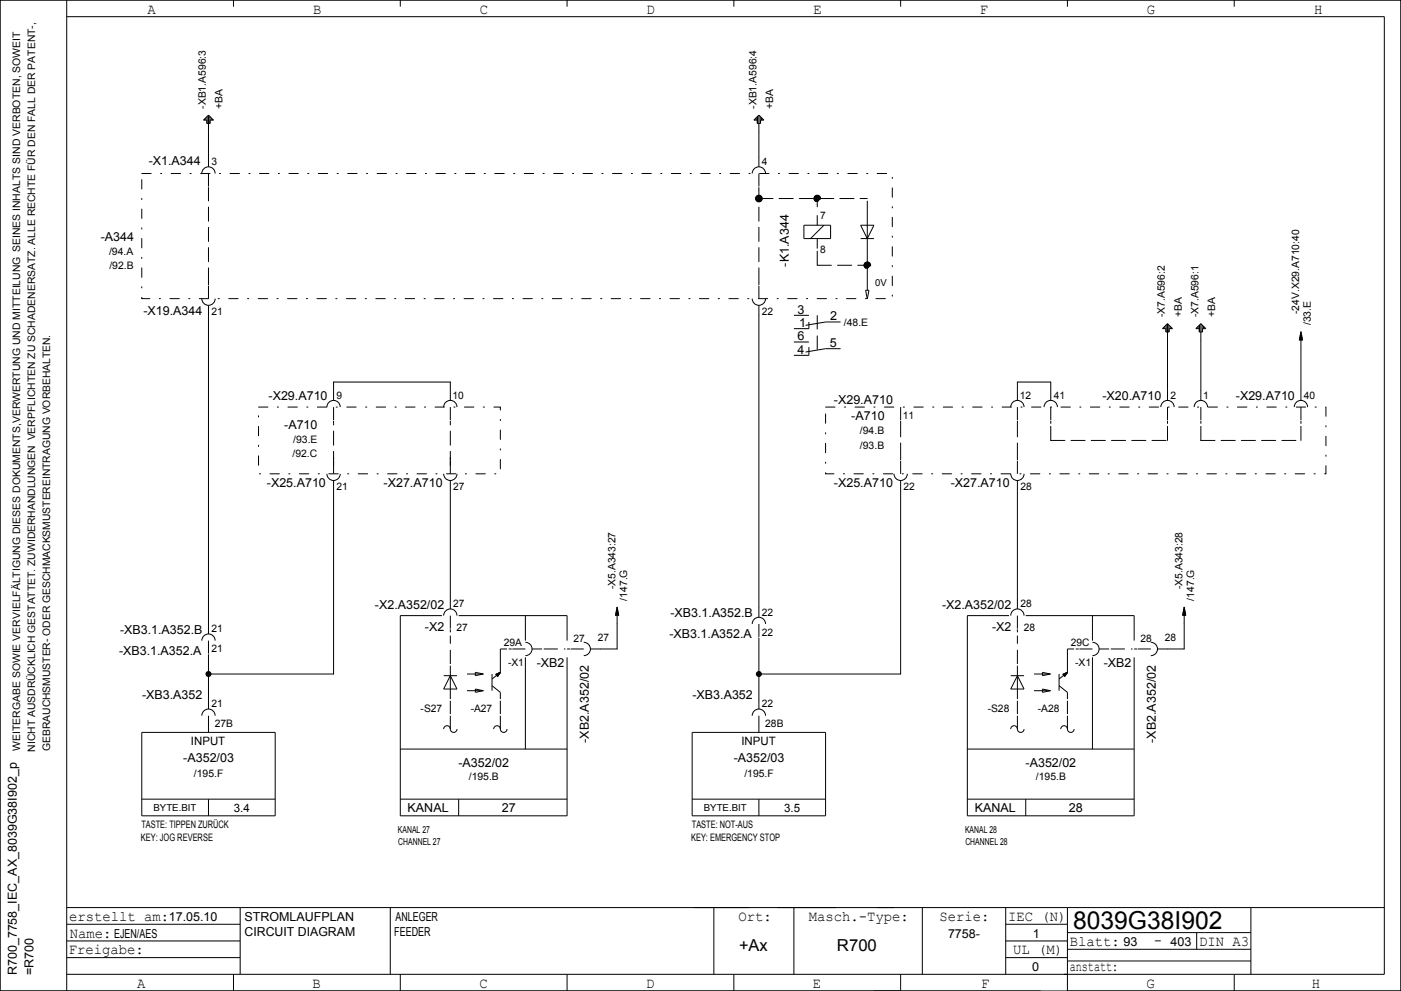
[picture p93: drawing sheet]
<svg xmlns="http://www.w3.org/2000/svg" width="420mm" height="297mm" viewBox="0 0 420 297" stroke-linecap="round" stroke-linejoin="round" font-family="sans-serif">
<defs><g id="words">
<text font-size="7.4" x="321.7" y="278.5">8039G38I902</text>
<g font-size="4.9">
<text x="221.5" y="285">+Ax</text>
<text x="250.9" y="285">R700</text>
</g>
<g font-size="4.4">
<text x="44.3" y="4.2">A</text>
<text x="93.8" y="4.2">B</text>
<text x="143.9" y="4.2">C</text>
<text x="193.9" y="4.2">D</text>
<text x="243.8" y="4.2">E</text>
<text x="293.8" y="4.2">F</text>
<text x="343.8" y="4.2">G</text>
<text x="394" y="4.2">H</text>
<text x="20.7" y="276">erstellt am:</text>
<text x="221.4" y="276">Ort:</text>
<text x="242.5" y="276">Masch.­Type:</text>
<text x="281.6" y="276">Serie:</text>
<text x="302.2" y="276">IEC (N)</text>
<text x="20.9" y="281">Name:</text>
<text x="20.6" y="286">Freigabe:</text>
<text x="303.7" y="286">UL (M)</text>
<text x="320.7" y="283.5">Blatt:</text>
<text x="346" y="283.2">­</text>
<text x="359.5" y="283.5">DIN A3</text>
<text x="320.7" y="291">anstatt:</text>
<text x="41.1" y="296">A</text>
<text x="93.7" y="296">B</text>
<text x="143.7" y="296">C</text>
<text x="193.7" y="296">D</text>
<text x="243.7" y="296">E</text>
<text x="294.1" y="296">F</text>
<text x="343.7" y="296">G</text>
<text x="393.3" y="296">H</text>
</g>
<g font-size="3.7">
<text x="44.6" y="49.5">­X1.A344</text>
<text x="30.2" y="72.3">­A344</text>
<text x="236.5" y="79.9" transform="rotate(-90 236.5 79.9)">­K1.A344</text>
<text x="43" y="94.5">­X19.A344</text>
<text x="239.1" y="94">3</text>
<text x="248.9" y="96">2</text>
<text x="239.1" y="102">6</text>
<text x="239.6" y="98">1</text>
<text x="239.1" y="106">4</text>
<text x="248.8" y="104">5</text>
<text x="80.5" y="120">­X29.A710</text>
<text x="330.5" y="120">­X20.A710</text>
<text x="370.5" y="120">­X29.A710</text>
<text x="250" y="121">­X29.A710</text>
<text x="85.2" y="128.5">­A710</text>
<text x="255.2" y="126">­A710</text>
<text x="80" y="146">­X25.A710</text>
<text x="115" y="146">­X27.A710</text>
<text x="250" y="146">­X25.A710</text>
<text x="285" y="146">­X27.A710</text>
<text x="112.4" y="182.5">­X2.A352/02</text>
<text x="201" y="185">­XB3.1.A352.B</text>
<text x="282.4" y="182.5">­X2.A352/02</text>
<text x="36" y="190">­XB3.1.A352.B</text>
<text x="127.4" y="189">­X2</text>
<text x="200.7" y="191.2">­XB3.1.A352.A</text>
<text x="297.4" y="189">­X2</text>
<text x="35.7" y="196.2">­XB3.1.A352.A</text>
<text x="160.9" y="200">­XB2</text>
<text x="330.9" y="200">­XB2</text>
<text x="42.6" y="209.5">­XB3.A352</text>
<text x="207.6" y="209.5">­XB3.A352</text>
<text x="176.5" y="222.6" transform="rotate(-90 176.5 222.6)">­XB2.A352/02</text>
<text x="346.5" y="222.6" transform="rotate(-90 346.5 222.6)">­XB2.A352/02</text>
<text x="55" y="228.5">­A352/03</text>
<text x="137.4" y="230">­A352/02</text>
<text x="219.9" y="228.5">­A352/03</text>
<text x="307.4" y="230">­A352/02</text>
<text x="122.2" y="243.5">KANAL</text>
<text x="150.4" y="243.5">27</text>
<text x="292.2" y="243.5">KANAL</text>
<text x="320.4" y="243.5">28</text>
<text x="50.6" y="276">17.05.10</text>
<text x="73.3" y="276">STROMLAUFPLAN</text>
<text x="118.6" y="276">ANLEGER</text>
<text x="34.2" y="281">EJEN/AES</text>
<text x="73.3" y="280.5">CIRCUIT DIAGRAM</text>
<text x="118.2" y="280.5">FEEDER</text>
<text x="284.2" y="281">7758­</text>
<text x="309.6" y="281">1</text>
<text x="336.8" y="283.5">93</text>
<text x="350.9" y="283.5">403</text>
<text x="5" y="292.3" transform="rotate(-90 5 292.3)">R700_7758_IEC_AX_8039G38I902_p</text>
<text x="10" y="292.2" transform="rotate(-90 10 292.2)">=R700</text>
<text x="309.4" y="291">0</text>
</g>
<g font-size="3.5">
<text x="57.3" y="223.4">INPUT</text>
<text x="222.2" y="223.4">INPUT</text>
<text x="70.1" y="243.4">3.4</text>
<text x="235.1" y="243.4">3.5</text>
</g>
<g font-size="3.1">
<text x="61.8" y="32.6" transform="rotate(-90 61.8 32.6)">­XB1.A596:3</text>
<text x="66.8" y="32.6" transform="rotate(-90 66.8 32.6)">+BA</text>
<text x="226.8" y="32.6" transform="rotate(-90 226.8 32.6)">­XB1.A596:4</text>
<text x="231.7" y="32.6" transform="rotate(-90 231.7 32.6)">+BA</text>
<text x="63.4" y="49.5">3</text>
<text x="228.4" y="49.5">4</text>
<text x="245.9" y="65.8">7</text>
<text x="32.7" y="76.4">/94.A</text>
<text x="245.9" y="75.7">8</text>
<text x="32.8" y="80.8">/92.B</text>
<text x="63.4" y="94.5">21</text>
<text x="228.4" y="94.5">22</text>
<text x="349.2" y="95.1" transform="rotate(-90 349.2 95.1)">­X7.A596:2</text>
<text x="354.2" y="95.1" transform="rotate(-90 354.2 95.1)">+BA</text>
<text x="359.3" y="95.1" transform="rotate(-90 359.3 95.1)">­X7.A596:1</text>
<text x="364.2" y="95.1" transform="rotate(-90 364.2 95.1)">+BA</text>
<text x="389.5" y="94.1" transform="rotate(-90 389.5 94.1)">­24V.X29.A710:40</text>
<text x="253" y="97.8">/48.E</text>
<text x="393" y="97.5" transform="rotate(-90 393 97.5)">/33.E</text>
<text x="100.9" y="119.5">9</text>
<text x="135.7" y="119.5">10</text>
<text x="305.7" y="119.5">12</text>
<text x="315.9" y="119.5">41</text>
<text x="350.9" y="119.5">2</text>
<text x="360.7" y="119.5">1</text>
<text x="390.9" y="119.5">40</text>
<text x="270.7" y="125.5">11</text>
<text x="257.8" y="130.1">/94.B</text>
<text x="87.7" y="137">/92.C</text>
<text x="87.9" y="132.6">/93.E</text>
<text x="257.8" y="134.5">/93.B</text>
<text x="100.9" y="147">21</text>
<text x="135.9" y="147">27</text>
<text x="270.9" y="147">22</text>
<text x="305.9" y="147">28</text>
<text x="184.5" y="176.6" transform="rotate(-90 184.5 176.6)">­X5.A343:27</text>
<text x="354.5" y="176.6" transform="rotate(-90 354.5 176.6)">­X5.A343:28</text>
<text x="135.9" y="182">27</text>
<text x="188" y="180" transform="rotate(-90 188 180)">/147.G</text>
<text x="228.4" y="184.5">22</text>
<text x="305.9" y="182">28</text>
<text x="358" y="180" transform="rotate(-90 358 180)">/147.G</text>
<text x="63.4" y="189.5">21</text>
<text x="136.9" y="189">27</text>
<text x="228.4" y="190.5">22</text>
<text x="306.9" y="189">28</text>
<text x="63.4" y="195.5">21</text>
<text x="151" y="193.5">29A</text>
<text x="171.9" y="192.5">27</text>
<text x="179.2" y="192">27</text>
<text x="321" y="193.5">29C</text>
<text x="341.9" y="192.5">28</text>
<text x="349.2" y="192">28</text>
<text x="152.3" y="199.5">­X1</text>
<text x="322.3" y="199.5">­X1</text>
<text x="63.4" y="212">21</text>
<text x="126.1" y="213.2">­S27</text>
<text x="141.1" y="213.2">­A27</text>
<text x="228.4" y="212">22</text>
<text x="296.1" y="213.2">­S28</text>
<text x="311.1" y="213.2">­A28</text>
<text x="64.4" y="218">27B</text>
<text x="229.4" y="218">28B</text>
<text x="6" y="225" transform="rotate(-90 6 225)">WEITERGABE SOWIE VERVIELFÄLTIGUNG DIESES DOKUMENTS,VERWERTUNG UND MITTEILUNG SEINES INHALTS SIND VERBOTEN, SOWEIT</text>
<text x="10.5" y="225.3" transform="rotate(-90 10.5 225.3)">NICHT AUSDRÜCKLICH GESTATTET. ZUWIDERHANDLUNGEN VERPFLICHTEN ZU SCHADENERSATZ. ALLE RECHTE FÜR DEN FALL DER PATENT­,</text>
<text x="15" y="225.1" transform="rotate(-90 15 225.1)">GEBRAUCHSMUSTER­ ODER GESCHMACKSMUSTEREINTRAGUNG VORBEHALTEN.</text>
<text x="58.1" y="232.9">/195.F</text>
<text x="140.5" y="233.9">/195.B</text>
<text x="223.2" y="232.9">/195.F</text>
<text x="310.5" y="233.9">/195.B</text>
<text x="42.4" y="248.2">TASTE: TIPPEN ZURÜCK</text>
<text x="207.4" y="248.2">TASTE: NOT­AUS</text>
<text x="42.2" y="252">KEY: JOG REVERSE</text>
<text x="207.2" y="252">KEY: EMERGENCY STOP</text>
</g>
<g font-size="2.9">
<text x="262.4" y="85.7">0V</text>
<text x="46" y="243.2">BYTE.BIT</text>
<text x="211" y="243.2">BYTE.BIT</text>
<text x="119.3" y="249.7">KANAL 27</text>
<text x="289.3" y="249.7">KANAL 28</text>
<text x="119.4" y="253.2">CHANNEL 27</text>
<text x="289.4" y="253.2">CHANNEL 28</text>
</g>
</g></defs>
<path d="M42.5 52h225v37.5h-225zM77.5 122h72.5v20h-72.5zM247.5 122h150v20h-150z" fill="none" stroke="#000" stroke-width=".3" stroke-dasharray="2.8 2.8 .4 2.8"/>
<g fill="none" stroke="#000" stroke-width=".3" stroke-dasharray="4.2 1.8">
<path d="M227.5 59.5h32.5M245 79.5v-5M245 62v-2.5M245 79.5h15M260 64.5v-5M62.5 84.5v-27.5M227.5 84.5v-27.5M260 84.5v-10M100 139.5v-12.5M135 139.5v-12.5M270 137v-10M305 137v-10"/>
<path d="M315 132v-5M315 132h35M350 132v-5M360 132v-5M360 132h30M390 132v-5"/>
<circle cx="245" cy="59.5" r="1"/>
<circle cx="245" cy="59.5" r=".7"/>
<circle cx="245" cy="59.5" r=".8"/>
<circle cx="245" cy="59.5" r=".5"/>
<circle cx="245" cy="59.5" r=".4"/>
<circle cx="245" cy="59.5" r=".9"/>
<circle cx="245" cy="59.5" r=".6"/>
<circle cx="245" cy="59.5" r=".3"/>
<circle cx="245" cy="59.5" r=".2"/>
<circle cx="245" cy="59.5" r=".1"/>
<circle cx="260" cy="79.5" r="1"/>
<circle cx="260" cy="79.5" r=".5"/>
<circle cx="260" cy="79.5" r=".8"/>
<circle cx="260" cy="79.5" r=".9"/>
<circle cx="260" cy="79.5" r=".7"/>
<circle cx="260" cy="79.5" r=".4"/>
<circle cx="260" cy="79.5" r=".6"/>
<circle cx="260" cy="79.5" r=".3"/>
<circle cx="260" cy="79.5" r=".1"/>
<circle cx="260" cy="79.5" r=".2"/>
</g>
<g fill="none" stroke="#000" stroke-width=".3">
<path d="M0 0h420v297h-420zM20 0v297M20 5h395v287h-395M70 0v2M120 0v2M170 0v2M220 0v2M270 0v2M320 0v2M370 0v2M61 36l1.5-1.5 1.5 1.5h-1v1h-1v-1zM61.3 35.7v.3"/>
<path d="M61.7 35.3v.7M62.1 34.9v2.1M62.5 34.5v15.5M62.9 34.9v2.1M63.3 35.3v.7M63.7 35.7v.3M226 36l1.5-1.5 1.5 1.5h-1v1h-1v-1zM226.3 35.7v.3M226.7 35.3v.7M227.1 34.9v2.1M227.5 34.5v15.5M227.9 34.9v2.1"/>
<path d="M228.3 35.3v.7M228.7 35.7v.3M60.5 52a2 2 0 0 1 2-2 2 2 0 0 1 2 2M62.5 52v3.9M62.5 56.1v.9M225.5 52a2 2 0 0 1 2-2 2 2 0 0 1 2 2M227.5 52v3.9M227.5 56.1v.9M241 67.5h8v4h-8zM245 64.5v3M245 71.5v3M247 67.5l-4 4"/>
<path d="M258 67.5h4l-2 4zM258 71.5h4M260 64.5v10M60.5 89.5a2 2 0 0 0 2 2 2 2 0 0 0 2-2M62.5 84.5v.9M62.5 85.6v3.9M62.5 91.5v98.5M225.5 89.5a2 2 0 0 0 2 2 2 2 0 0 0 2-2M227.5 84.5v.9M227.5 85.6v3.9M227.5 91.5v93.5M238 94.5h4.5"/>
<path d="M242.5 96.5v2h-4.5M252 96.5h-4.5l-6 1M259.5 87h1l-.5 2.6zM260 84.5v2.5M348.5 98.5l1.5-1.5 1.5 1.5h-1v1h-1v-1zM348.8 98.2v.3M349.2 97.8v.7M349.6 97.4v2.1M350 97v23M350.4 97.4v2.1M350.8 97.8v.7M351.2 98.2v.3"/>
<path d="M358.5 98.5l1.5-1.5 1.5 1.5h-1v1h-1v-1zM358.8 98.2v.3M359.2 97.8v.7M359.6 97.4v2.1M360 97v23M360.4 97.4v2.1M360.8 97.8v.7M361.2 98.2v.3M390 99.4v20.6M390 99.4l.5 2.6M390 99.4l-.5 2.6M100 120v-5.5h35v5.5"/>
<path d="M238 102.5h4.5M242.5 104v2.5h-4.5M252 104.5h-4.5l-6 1M305 120v-5.5h10v5.5M389.6 101.6v.4M389.7 101v1M389.8 100.5v1.5M389.9 100v2M390.1 100.1v1.9M390.2 100.5v1.5M390.3 101v1M390.4 101.6v.4"/>
<path d="M98 122a2 2 0 0 1 2-2 2 2 0 0 1 2 2M100 122v3.9M100 126.1v.9M100 137v.9M100 138.1v3.9M133 122a2 2 0 0 1 2-2 2 2 0 0 1 2 2M135 122v3.9M135 126.1v.9M135 137v.9M135 138.1v3.9M270 122v3.9M270 126.1v.9"/>
<path d="M270 137v.9M270 138.1v3.9M303 122a2 2 0 0 1 2-2 2 2 0 0 1 2 2M305 122v3.9M305 126.1v.9M305 137v.9M305 138.1v3.9M313 122a2 2 0 0 1 2-2 2 2 0 0 1 2 2M315 122v3.9M315 126.1v.9M348 122a2 2 0 0 1 2-2 2 2 0 0 1 2 2M350 122v3.9"/>
<path d="M350 126.1v.9M358 122a2 2 0 0 1 2-2 2 2 0 0 1 2 2M360 122v3.9M360 126.1v.9M388 122a2 2 0 0 1 2-2 2 2 0 0 1 2 2M390 122v3.9M390 126.1v.9M98 142a2 2 0 0 0 2 2 2 2 0 0 0 2-2M100 144v58h-37.5M133 142a2 2 0 0 0 2 2 2 2 0 0 0 2-2M135 144v38.5M268 142a2 2 0 0 0 2 2 2 2 0 0 0 2-2"/>
<path d="M270 144v58h-42.5M303 142a2 2 0 0 0 2 2 2 2 0 0 0 2-2M305 144v38.5M60.5 192a2 2 0 0 1 2-2 2 2 0 0 1 2 2M62.5 192v3.9M62.5 196.1v16.4M132.5 184.5h-12.5v60h50v-47.5M133 184.5a2 2 0 0 1 2-2 2 2 0 0 1 2 2M135 184.5v3.9M135 188.6v.9M135 199.5v10M137.5 184.5h32.5v7.5"/>
<path d="M150 194.5v7M152.5 194.5h.9M153.6 194.5h3.9M157.5 192.5a2 2 0 0 1 2 2 2 2 0 0 1-2 2M157.5 184.5v7.5M157.5 197v27.5M159.5 194.5h3M170 194.5h.9M171.1 194.5h3.9M175 192.5a2 2 0 0 1 2 2 2 2 0 0 1-2 2M184.6 184.1v.4M184.7 183.5v1"/>
<path d="M184.8 183v1.5M184.9 182.5v2M185 181.9v12.6h-8M185 181.9l.5 2.6M185 181.9l-.5 2.6M185.1 182.6v1.9M185.2 183v1.5M185.3 183.5v1M185.4 184.1v.4M225.5 187a2 2 0 0 1 2-2 2 2 0 0 1 2 2M227.5 187v3.9M227.5 191.1v21.4"/>
<path d="M302.5 184.5h-12.5v60h50v-47.5M303 184.5a2 2 0 0 1 2-2 2 2 0 0 1 2 2M305 184.5v3.9M305 188.6v.9M305 199.5v10M307.5 184.5h32.5v7.5M320 194.5v7M322.5 194.5h.9M323.6 194.5h3.9M327.5 192.5a2 2 0 0 1 2 2 2 2 0 0 1-2 2M327.5 184.5v7.5M327.5 197v27.5"/>
<path d="M329.5 194.5h3M340 194.5h.9M341.1 194.5h3.9M345 192.5a2 2 0 0 1 2 2 2 2 0 0 1-2 2M354.6 184.1v.4M354.7 183.5v1M354.8 183v1.5M354.9 182.5v2M355 181.9v12.6h-8M355 181.9l.5 2.6M355 181.9l-.5 2.6M355.1 182.6v1.9"/>
<path d="M355.2 183v1.5M355.3 183.5v1M355.4 184.1v.4M42.5 219.5h40v25h-40zM60.5 214.5a2 2 0 0 1 2-2 2 2 0 0 1 2 2M62.5 214.5v5M133 218.5a1 1 0 0 1 1-1 1 1 0 0 1 1 1M133 202.5h4M135 218.5a1 1 0 0 0 1 1 1 1 0 0 0 1-1M135 202.5l2 4h-4zM135 214.5v4M140 207h4.9"/>
<path d="M140 202h4.9M142.5 201.5l2.4 .5-2.4 .5zM142.5 206.5l2.4 .5-2.4 .5zM147.5 202v5M147.5 205.5l2.5 2v2M148 218.5a1 1 0 0 1 1-1 1 1 0 0 1 1 1M148.6 202.1l1.4-.6-.8 1.3zM150 201.5l-1 1M150 218.5a1 1 0 0 0 1 1 1 1 0 0 0 1-1M150 214.5v4M150 201.5l-.9 1.2M150 201.5l-2.5 2"/>
<path d="M150 201.5l-1.4 .6M150 201.5l-1.3 .7M150 201.5l-1.2 .8M150 201.5l-1.2 .9M150 201.5l-1.1 .9M150 201.5l-1 1.1M207.5 219.5h40v25h-40zM225.5 214.5a2 2 0 0 1 2-2 2 2 0 0 1 2 2M227.5 214.5v5M303 218.5a1 1 0 0 1 1-1 1 1 0 0 1 1 1M303 202.5h4M305 218.5a1 1 0 0 0 1 1 1 1 0 0 0 1-1"/>
<path d="M305 214.5v4M305 202.5l2 4h-4zM310 207h4.9M310 202h4.9M312.5 201.5l2.4 .5-2.4 .5zM312.5 206.5l2.4 .5-2.4 .5zM317.5 205.5l2.5 2v2M317.5 202v5M318 218.5a1 1 0 0 1 1-1 1 1 0 0 1 1 1M318.6 202.1l1.4-.6-.8 1.3zM320 201.5l-1.1 1M320 218.5a1 1 0 0 0 1 1 1 1 0 0 0 1-1"/>
<path d="M320 214.5v4M320 201.5l-.9 1.2M320 201.5l-2.5 2M320 201.5l-1.4 .6M320 201.5l-1.3 .7M320 201.5l-1.2 .8M320 201.5l-1.2 .9M320 201.5l-1.1 .9M320 201.5l-1 1M320 201.5l-1 1.1M42.5 239.5h40M62.5 239.5v5"/>
<path d="M120 239.5h50M120 224.5h50M137.5 239.5v5M207.5 239.5h40M227.5 239.5v5M290 239.5h50M290 224.5h50M307.5 239.5v5M20 277h52M20 272h395M72 272v20M117 272v20"/>
<path d="M214 272v20M238 272v20M276.5 272v20M301.5 272v20M301.5 277h18.5M320 272v25h100v-297h-420v297h312M320 279.5h55M358.7 279.5v5M375 272v20M20 287h52M20 282h52M70 292v5"/>
<path d="M120 292v5M170 292v5M220 292v5M270 292v5M301.5 287h18.5M301.5 282h18.5M320 284.5h55M320 288h55M370 292v5"/>
<circle cx="227.5" cy="59.5" r="1"/>
<circle cx="227.5" cy="59.5" r=".7"/>
<circle cx="227.5" cy="59.5" r=".8"/>
<circle cx="227.5" cy="59.5" r=".5"/>
<circle cx="227.5" cy="59.5" r=".4"/>
<circle cx="227.5" cy="59.5" r=".9"/>
<circle cx="227.5" cy="59.5" r=".6"/>
<circle cx="227.5" cy="59.5" r=".3"/>
<circle cx="227.5" cy="59.5" r=".2"/>
<circle cx="227.5" cy="59.5" r=".1"/>
</g>
<path d="M245 104.8v-10.3M135 199v-8.5M150 194.5h2M163 194.5h6.5M305 199v-8.5M320 194.5h2M333 194.5h6.5M135 214v-4M150 214v-4M305 214v-4M320 214v-4" fill="none" stroke="#000" stroke-width=".3" stroke-dasharray="4.2 1.8" stroke-linecap="butt"/>
<g fill="#000">
<circle cx="62.5" cy="202" r=".9"/>
<circle cx="227.5" cy="202" r=".9"/>
</g>
<use href="#words"/>
</svg>
